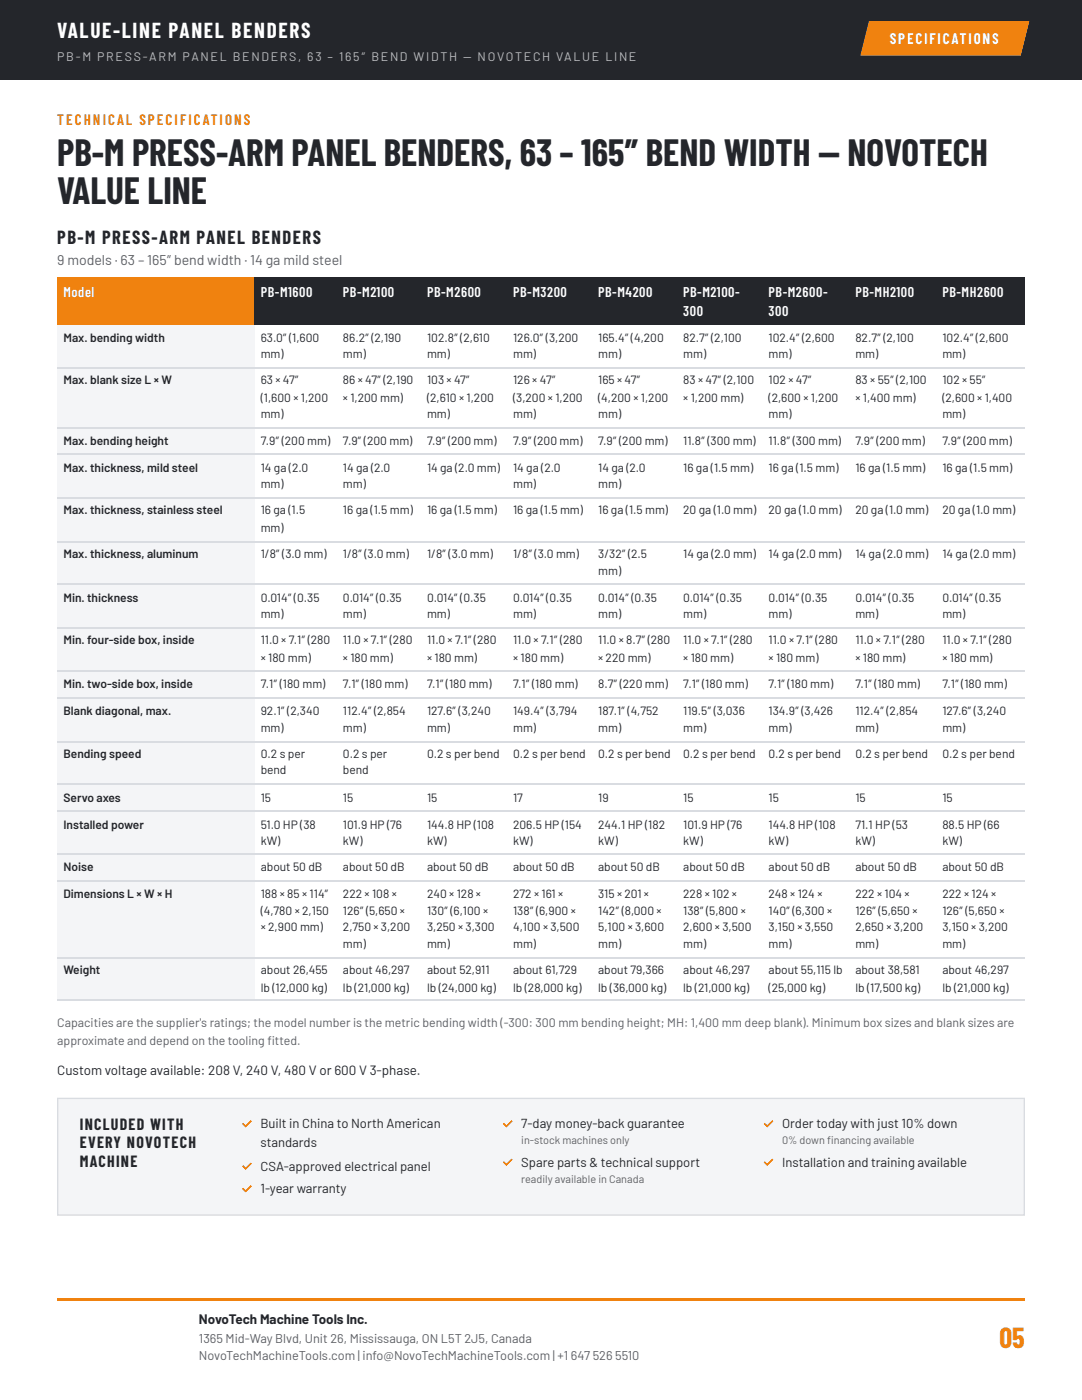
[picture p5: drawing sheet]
<svg xmlns="http://www.w3.org/2000/svg" width="216mm" height="279mm" viewBox="0 0 216 279" stroke-linecap="round" stroke-linejoin="round" font-family="sans-serif">
<defs><g id="words">
<g font-size="7.4" fill="#24262b">
<text x="11.4" y="33.1">PB-M PRESS-ARM PANEL BENDERS, 63 – 165″ BEND WIDTH — NOVOTECH</text>
<text x="11.4" y="40.7">VALUE LINE</text>
</g>
<text font-size="5.6" fill="#f0820f" x="199.4" y="269.1">05</text>
<text font-size="4.2" fill="#fff" x="11.4" y="7.7">VALUE-LINE PANEL BENDERS</text>
<text font-size="3.7" fill="#24262b" x="11.4" y="48.7">PB-M PRESS-ARM PANEL BENDERS</text>
<g font-size="3.2" fill="#24262b">
<text x="15.9" y="225.4">INCLUDED WITH</text>
<text x="15.9" y="229.1">EVERY NOVOTECH</text>
<text x="15.9" y="232.8">MACHINE</text>
</g>
<text font-size="3" fill="#fff" x="177.6" y="8.7">SPECIFICATIONS</text>
<text font-size="3" fill="#d96f00" x="11.4" y="24.9">TECHNICAL SPECIFICATIONS</text>
<text font-size="2.8" fill="#5b6068" x="11.4" y="52.9">9 models · 63 – 165″ bend width · 14 ga mild steel</text>
<g font-size="2.8" fill="#fff">
<text x="12.7" y="59.3">Model</text>
<text x="52" y="59.3">PB-M1600</text>
<text x="68.4" y="59.3">PB-M2100</text>
<text x="85.2" y="59.3">PB-M2600</text>
<text x="102.4" y="59.3">PB-M3200</text>
<text x="119.4" y="59.3">PB-M4200</text>
<text x="136.3" y="59.3">PB-M2100-</text>
<text x="153.4" y="59.3">PB-M2600-</text>
<text x="170.7" y="59.3">PB-MH2100</text>
<text x="188" y="59.3">PB-MH2600</text>
<text x="136.3" y="63">300</text>
<text x="153.4" y="63">300</text>
</g>
<g font-size="2.7" fill="#24262b">
<text x="11.4" y="214.6">Custom voltage available: 208 V, 240 V, 480 V or 600 V 3-phase.</text>
<text x="39.7" y="264.3">NovoTech Machine Tools Inc.</text>
</g>
<g font-size="2.6" fill="#d96f00">
<text x="48.1" y="225.2">✓ Built in China to North American</text>
<text x="100.1" y="225.2">✓ 7-day money-back guarantee</text>
<text x="152.2" y="225.2">✓ Order today with just 10% down</text>
<text x="48.1" y="233.6">✓ CSA-approved electrical panel</text>
<text x="100.1" y="232.8">✓ Spare parts &amp; technical support</text>
<text x="152.2" y="232.8">✓ Installation and training available</text>
<text x="48.1" y="238.1">✓ 1-year warranty</text>
</g>
<text font-size="2.6" fill="#24262b" x="52" y="228.9">standards</text>
<text font-size="2.5" fill="#b9bdc6" x="11.4" y="12.2">PB-M PRESS-ARM PANEL BENDERS, 63 – 165″ BEND WIDTH — NOVOTECH VALUE LINE</text>
<g font-size="2.5" fill="#5b6068">
<text x="11.4" y="205.1">Capacities are the supplier's ratings; the model number is the metric bending width (-300: 300 mm bending height; MH: 1,400 mm deep blank). Minimum box sizes and blank sizes are</text>
<text x="11.4" y="208.5">approximate and depend on the tooling ftted.</text>
<text x="53.4" y="208.5">i</text>
<text x="39.7" y="268">1365 Mid-Way Blvd, Unit 26, Mississauga, ON L5T 2J5, Canada</text>
<text x="39.7" y="271.5">NovoTechMachineTools.com | info@NovoTechMachineTools.com | +1</text>
<text x="113.9" y="271.5">647</text>
<text x="118.3" y="271.5">526</text>
<text x="122.7" y="271.5">5510</text>
</g>
<g font-size="2.4" fill="#24262b">
<text x="12.7" y="68.3">Max. bending width</text>
<text x="52" y="68.3">63.0″ (1,600</text>
<text x="52" y="71.4">mm)</text>
<text x="68.4" y="68.3">86.2″ (2,190</text>
<text x="68.4" y="71.4">mm)</text>
<text x="85.2" y="68.3">102.8″ (2,610</text>
<text x="85.2" y="71.4">mm)</text>
<text x="102.4" y="68.3">126.0″ (3,200</text>
<text x="102.4" y="71.4">mm)</text>
<text x="119.4" y="68.3">165.4″ (4,200</text>
<text x="119.4" y="71.4">mm)</text>
<text x="136.3" y="68.3">82.7″ (2,100</text>
<text x="136.3" y="71.4">mm)</text>
<text x="153.4" y="68.3">102.4″ (2,600</text>
<text x="153.4" y="71.4">mm)</text>
<text x="170.7" y="68.3">82.7″ (2,100</text>
<text x="170.7" y="71.4">mm)</text>
<text x="188" y="68.3">102.4″ (2,600</text>
<text x="188" y="71.4">mm)</text>
<text x="12.7" y="76.7">Max. blank size L × W</text>
<text x="52" y="76.7">63 × 47″</text>
<text x="68.4" y="76.7">86 × 47″ (2,190</text>
<text x="85.2" y="76.7">103 × 47″</text>
<text x="102.4" y="76.7">126 × 47″</text>
<text x="119.4" y="76.7">165 × 47″</text>
<text x="136.3" y="76.7">83 × 47″ (2,100</text>
<text x="153.4" y="76.7">102 × 47″</text>
<text x="170.7" y="76.7">83 × 55″ (2,100</text>
<text x="188" y="76.7">102 × 55″</text>
<text x="52" y="80.2">(1,600 × 1,200</text>
<text x="52" y="83.3">mm)</text>
<text x="68.4" y="80.2">× 1,200 mm)</text>
<text x="85.2" y="80.2">(2,610 × 1,200</text>
<text x="85.2" y="83.3">mm)</text>
<text x="102.4" y="80.2">(3,200 × 1,200</text>
<text x="102.4" y="83.3">mm)</text>
<text x="119.4" y="80.2">(4,200 × 1,200</text>
<text x="119.4" y="83.3">mm)</text>
<text x="136.3" y="80.2">× 1,200 mm)</text>
<text x="153.4" y="80.2">(2,600 × 1,200</text>
<text x="153.4" y="83.3">mm)</text>
<text x="170.7" y="80.2">× 1,400 mm)</text>
<text x="188" y="80.2">(2,600 × 1,400</text>
<text x="188" y="83.3">mm)</text>
<text x="12.7" y="88.9">Max. bending height</text>
<text x="52" y="88.9">7.9″ (200 mm)</text>
<text x="68.4" y="88.9">7.9″ (200 mm)</text>
<text x="85.2" y="88.9">7.9″ (200 mm)</text>
<text x="102.4" y="88.9">7.9″ (200 mm)</text>
<text x="119.4" y="88.9">7.9″ (200 mm)</text>
<text x="136.3" y="88.9">11.8″ (300 mm)</text>
<text x="153.4" y="88.9">11.8″ (300 mm)</text>
<text x="170.7" y="88.9">7.9″ (200 mm)</text>
<text x="188" y="88.9">7.9″ (200 mm)</text>
<text x="12.7" y="94.2">Max. thickness, mild steel</text>
<text x="52" y="94.2">14 ga (2.0</text>
<text x="68.4" y="94.2">14 ga (2.0</text>
<text x="85.2" y="94.2">14 ga (2.0 mm)</text>
<text x="102.4" y="94.2">14 ga (2.0</text>
<text x="119.4" y="94.2">14 ga (2.0</text>
<text x="136.3" y="94.2">16 ga (1.5 mm)</text>
<text x="153.4" y="94.2">16 ga (1.5 mm)</text>
<text x="170.7" y="94.2">16 ga (1.5 mm)</text>
<text x="188" y="94.2">16 ga (1.5 mm)</text>
<text x="52" y="97.4">mm)</text>
<text x="68.4" y="97.4">mm)</text>
<text x="102.4" y="97.4">mm)</text>
<text x="119.4" y="97.4">mm)</text>
<text x="12.7" y="102.7">Max. thickness, stainless steel</text>
<text x="52" y="102.7">16 ga (1.5</text>
<text x="52" y="106.1">mm)</text>
<text x="68.4" y="102.7">16 ga (1.5 mm)</text>
<text x="85.2" y="102.7">16 ga (1.5 mm)</text>
<text x="102.4" y="102.7">16 ga (1.5 mm)</text>
<text x="119.4" y="102.7">16 ga (1.5 mm)</text>
<text x="136.3" y="102.7">20 ga (1.0 mm)</text>
<text x="153.4" y="102.7">20 ga (1.0 mm)</text>
<text x="170.7" y="102.7">20 ga (1.0 mm)</text>
<text x="188" y="102.7">20 ga (1.0 mm)</text>
<text x="12.7" y="111.4">Max. thickness, aluminum</text>
<text x="52" y="111.4">1/8″ (3.0 mm)</text>
<text x="68.4" y="111.4">1/8″ (3.0 mm)</text>
<text x="85.2" y="111.4">1/8″ (3.0 mm)</text>
<text x="102.4" y="111.4">1/8″ (3.0 mm)</text>
<text x="119.4" y="111.4">3/32″ (2.5</text>
<text x="136.3" y="111.4">14 ga (2.0 mm)</text>
<text x="153.4" y="111.4">14 ga (2.0 mm)</text>
<text x="170.7" y="111.4">14 ga (2.0 mm)</text>
<text x="188" y="111.4">14 ga (2.0 mm)</text>
<text x="119.4" y="114.8">mm)</text>
<text x="12.7" y="120.1">Min. thickness</text>
<text x="52" y="120.1">0.014″ (0.35</text>
<text x="52" y="123.3">mm)</text>
<text x="68.4" y="120.1">0.014″ (0.35</text>
<text x="68.4" y="123.3">mm)</text>
<text x="85.2" y="120.1">0.014″ (0.35</text>
<text x="85.2" y="123.3">mm)</text>
<text x="102.4" y="120.1">0.014″ (0.35</text>
<text x="102.4" y="123.3">mm)</text>
<text x="119.4" y="120.1">0.014″ (0.35</text>
<text x="119.4" y="123.3">mm)</text>
<text x="136.3" y="120.1">0.014″ (0.35</text>
<text x="136.3" y="123.3">mm)</text>
<text x="153.4" y="120.1">0.014″ (0.35</text>
<text x="153.4" y="123.3">mm)</text>
<text x="170.7" y="120.1">0.014″ (0.35</text>
<text x="170.7" y="123.3">mm)</text>
<text x="188" y="120.1">0.014″ (0.35</text>
<text x="188" y="123.3">mm)</text>
<text x="12.7" y="128.6">Min. four-side box, inside</text>
<text x="52" y="128.6">11.0 × 7.1″ (280</text>
<text x="68.4" y="128.6">11.0 × 7.1″ (280</text>
<text x="85.2" y="128.6">11.0 × 7.1″ (280</text>
<text x="102.4" y="128.6">11.0 × 7.1″ (280</text>
<text x="119.4" y="128.6">11.0 × 8.7″ (280</text>
<text x="136.3" y="128.6">11.0 × 7.1″ (280</text>
<text x="153.4" y="128.6">11.0 × 7.1″ (280</text>
<text x="170.7" y="128.6">11.0 × 7.1″ (280</text>
<text x="188" y="128.6">11.0 × 7.1″ (280</text>
<text x="12.7" y="137.3">Min. two-side box, inside</text>
<text x="52" y="132">× 180 mm)</text>
<text x="52" y="137.3">7.1″ (180 mm)</text>
<text x="68.4" y="132">× 180 mm)</text>
<text x="68.4" y="137.3">7.1″ (180 mm)</text>
<text x="85.2" y="132">× 180 mm)</text>
<text x="85.2" y="137.3">7.1″ (180 mm)</text>
<text x="102.4" y="132">× 180 mm)</text>
<text x="102.4" y="137.3">7.1″ (180 mm)</text>
<text x="119.4" y="132">× 220 mm)</text>
<text x="119.4" y="137.3">8.7″ (220 mm)</text>
<text x="136.3" y="132">× 180 mm)</text>
<text x="136.3" y="137.3">7.1″ (180 mm)</text>
<text x="153.4" y="132">× 180 mm)</text>
<text x="153.4" y="137.3">7.1″ (180 mm)</text>
<text x="170.7" y="132">× 180 mm)</text>
<text x="170.7" y="137.3">7.1″ (180 mm)</text>
<text x="188" y="132">× 180 mm)</text>
<text x="188" y="137.3">7.1″ (180 mm)</text>
<text x="12.7" y="142.6">Blank diagonal, max.</text>
<text x="52" y="142.6">92.1″ (2,340</text>
<text x="68.4" y="142.6">112.4″ (2,854</text>
<text x="85.2" y="142.6">127.6″ (3,240</text>
<text x="102.4" y="142.6">149.4″ (3,794</text>
<text x="119.4" y="142.6">187.1″ (4,752</text>
<text x="136.3" y="142.6">119.5″ (3,036</text>
<text x="153.4" y="142.6">134.9″ (3,426</text>
<text x="170.7" y="142.6">112.4″ (2,854</text>
<text x="188" y="142.6">127.6″ (3,240</text>
<text x="52" y="146">mm)</text>
<text x="68.4" y="146">mm)</text>
<text x="85.2" y="146">mm)</text>
<text x="102.4" y="146">mm)</text>
<text x="119.4" y="146">mm)</text>
<text x="136.3" y="146">mm)</text>
<text x="153.4" y="146">mm)</text>
<text x="170.7" y="146">mm)</text>
<text x="188" y="146">mm)</text>
<text x="12.7" y="151.3">Bending speed</text>
<text x="52" y="151.3">0.2 s per</text>
<text x="52" y="154.5">bend</text>
<text x="68.4" y="151.3">0.2 s per</text>
<text x="68.4" y="154.5">bend</text>
<text x="85.2" y="151.3">0.2 s per bend</text>
<text x="102.4" y="151.3">0.2 s per bend</text>
<text x="119.4" y="151.3">0.2 s per bend</text>
<text x="136.3" y="151.3">0.2 s per bend</text>
<text x="153.4" y="151.3">0.2 s per bend</text>
<text x="170.7" y="151.3">0.2 s per bend</text>
<text x="188" y="151.3">0.2 s per bend</text>
<text x="12.7" y="160.1">Servo axes</text>
<text x="52" y="160.1">15</text>
<text x="68.4" y="160.1">15</text>
<text x="85.2" y="160.1">15</text>
<text x="102.4" y="160.1">17</text>
<text x="119.4" y="160.1">19</text>
<text x="136.3" y="160.1">15</text>
<text x="153.4" y="160.1">15</text>
<text x="170.7" y="160.1">15</text>
<text x="188" y="160.1">15</text>
<text x="12.7" y="165.4">Installed power</text>
<text x="52" y="165.4">51.0 HP (38</text>
<text x="68.4" y="165.4">101.9 HP (76</text>
<text x="85.2" y="165.4">144.8 HP (108</text>
<text x="102.4" y="165.4">206.5 HP (154</text>
<text x="119.4" y="165.4">244.1 HP (182</text>
<text x="136.3" y="165.4">101.9 HP (76</text>
<text x="153.4" y="165.4">144.8 HP (108</text>
<text x="170.7" y="165.4">71.1 HP (53</text>
<text x="188" y="165.4">88.5 HP (66</text>
<text x="12.7" y="173.8">Noise</text>
<text x="52" y="168.5">kW)</text>
<text x="52" y="173.8">about 50 dB</text>
<text x="68.4" y="168.5">kW)</text>
<text x="68.4" y="173.8">about 50 dB</text>
<text x="85.2" y="168.5">kW)</text>
<text x="85.2" y="173.8">about 50 dB</text>
<text x="102.4" y="168.5">kW)</text>
<text x="102.4" y="173.8">about 50 dB</text>
<text x="119.4" y="168.5">kW)</text>
<text x="119.4" y="173.8">about 50 dB</text>
<text x="136.3" y="168.5">kW)</text>
<text x="136.3" y="173.8">about 50 dB</text>
<text x="153.4" y="168.5">kW)</text>
<text x="153.4" y="173.8">about 50 dB</text>
<text x="170.7" y="168.5">kW)</text>
<text x="170.7" y="173.8">about 50 dB</text>
<text x="188" y="168.5">kW)</text>
<text x="188" y="173.8">about 50 dB</text>
<text x="12.7" y="179.1">Dimensions L × W × H</text>
<text x="52" y="179.1">188 × 85 × 114″</text>
<text x="68.4" y="179.1">222 × 108 ×</text>
<text x="85.2" y="179.1">240 × 128 ×</text>
<text x="102.4" y="179.1">272 × 161 ×</text>
<text x="119.4" y="179.1">315 × 201 ×</text>
<text x="136.3" y="179.1">228 × 102 ×</text>
<text x="153.4" y="179.1">248 × 124 ×</text>
<text x="170.7" y="179.1">222 × 104 ×</text>
<text x="188" y="179.1">222 × 124 ×</text>
<text x="52" y="182.6">(4,780 × 2,150</text>
<text x="52" y="185.7">× 2,900 mm)</text>
<text x="68.4" y="182.6">126″ (5,650 ×</text>
<text x="68.4" y="185.7">2,750 × 3,200</text>
<text x="85.2" y="182.6">130″ (6,100 ×</text>
<text x="85.2" y="185.7">3,250 × 3,300</text>
<text x="102.4" y="182.6">138″ (6,900 ×</text>
<text x="102.4" y="185.7">4,100 × 3,500</text>
<text x="119.4" y="182.6">142″ (8,000 ×</text>
<text x="119.4" y="185.7">5,100 × 3,600</text>
<text x="136.3" y="182.6">138″ (5,800 ×</text>
<text x="136.3" y="185.7">2,600 × 3,500</text>
<text x="153.4" y="182.6">140″ (6,300 ×</text>
<text x="153.4" y="185.7">3,150 × 3,550</text>
<text x="170.7" y="182.6">126″ (5,650 ×</text>
<text x="170.7" y="185.7">2,650 × 3,200</text>
<text x="188" y="182.6">126″ (5,650 ×</text>
<text x="188" y="185.7">3,150 × 3,200</text>
<text x="68.4" y="189.2">mm)</text>
<text x="85.2" y="189.2">mm)</text>
<text x="102.4" y="189.2">mm)</text>
<text x="119.4" y="189.2">mm)</text>
<text x="136.3" y="189.2">mm)</text>
<text x="153.4" y="189.2">mm)</text>
<text x="170.7" y="189.2">mm)</text>
<text x="188" y="189.2">mm)</text>
<text x="12.7" y="194.5">Weight</text>
<text x="52" y="194.5">about 26,455</text>
<text x="52" y="197.9">lb (12,000 kg)</text>
<text x="68.4" y="194.5">about 46,297</text>
<text x="68.4" y="197.9">lb (21,000 kg)</text>
<text x="85.2" y="194.5">about 52,911</text>
<text x="85.2" y="197.9">lb (24,000 kg)</text>
<text x="102.4" y="194.5">about 61,729</text>
<text x="102.4" y="197.9">lb (28,000 kg)</text>
<text x="119.4" y="194.5">about 79,366</text>
<text x="119.4" y="197.9">lb (36,000 kg)</text>
<text x="136.3" y="194.5">about 46,297</text>
<text x="136.3" y="197.9">lb (21,000 kg)</text>
<text x="153.4" y="194.5">about 55,115 lb</text>
<text x="153.4" y="197.9">(25,000 kg)</text>
<text x="170.7" y="194.5">about 38,581</text>
<text x="170.7" y="197.9">lb (17,500 kg)</text>
<text x="188" y="194.5">about 46,297</text>
<text x="188" y="197.9">lb (21,000 kg)</text>
</g>
<g font-size="2.2" fill="#5b6068">
<text x="104" y="228.3">in-stock machines only</text>
<text x="156" y="228.3">0% down fnancing available</text>
<text x="165.1" y="228.3">i</text>
<text x="104" y="236">readily available in Canada</text>
</g>
</g></defs>
<path d="M0 0h215.9v15.9h-215.9z" fill="#24262b"/>
<g fill="#f0820f">
<path d="M173.4 4.2h32l-1.7 6.9h-32z"/>
<path d="M11.4 55.3h39.4v9.5h-39.4z"/>
</g>
<g fill="#24262b">
<path d="M50.8 55.3h16.4v9.5h-16.4z"/>
<path d="M67.2 55.3h16.7v9.5h-16.7z"/>
<path d="M83.9 55.3h17.2v9.5h-17.2z"/>
<path d="M101.1 55.3h16.9v9.5h-16.9z"/>
<path d="M118 55.3h17.2v9.5h-17.2z"/>
<path d="M135.2 55.3h16.9v9.5h-16.9z"/>
<path d="M152.1 55.3h17.2v9.5h-17.2z"/>
<path d="M169.3 55.3h17.5v9.5h-17.5z"/>
<path d="M186.8 55.3h17.7v9.5h-17.7z"/>
</g>
<g fill="#f4f5f7">
<path d="M11.4 64.8h39.4v8.8h-39.4z"/>
<path d="M11.4 73.6h39.4v11.9h-39.4z"/>
<path d="M11.4 85.5h39.4v5.3h-39.4z"/>
<path d="M11.4 90.8h39.4v8.7h-39.4z"/>
<path d="M11.4 99.5h39.4v8.4h-39.4z"/>
<path d="M11.4 107.9h39.4v8.8h-39.4z"/>
<path d="M11.4 116.7h39.4v8.7h-39.4z"/>
<path d="M11.4 125.4h39.4v8.5h-39.4z"/>
<path d="M11.4 133.9h39.4v5.3h-39.4z"/>
<path d="M11.4 139.2h39.4v8.7h-39.4z"/>
<path d="M11.4 147.9h39.4v8.7h-39.4z"/>
<path d="M11.4 156.6h39.4v5.3h-39.4z"/>
<path d="M11.4 161.9h39.4v8.8h-39.4z"/>
<path d="M11.4 170.7h39.4v5.2h-39.4z"/>
<path d="M11.4 175.9h39.4v15.1h-39.4z"/>
<path d="M11.4 191h39.4v8.8h-39.4z"/>
</g>
<g fill="none" stroke="#d9dce1" stroke-width=".26">
<path d="M11.4 73.4h193.1M11.4 85.3h193.1M11.4 90.6h193.1M11.4 99.4h193.1M11.4 108.1h193.1M11.4 116.5h193.1M11.4 125.3h193.1M11.4 134h193.1M11.4 139.3h193.1M11.4 148h193.1M11.4 156.5h193.1M11.4 161.8h193.1"/>
<path d="M11.4 170.5h193.1M11.4 175.8h193.1M11.4 191.2h193.1M11.4 199.6h193.1"/>
</g>
<path d="M11.4 219.1h193.1v23.5h-193.1z" fill="#f4f5f7"/>
<path d="M11.5 219.2h192.9v23.3h-192.9z" fill="none" stroke="#d9dce1" stroke-width=".26"/>
<path d="M11.4 259h193.1v.6h-193.1z" fill="#f0820f"/>
<use href="#words"/>
</svg>
